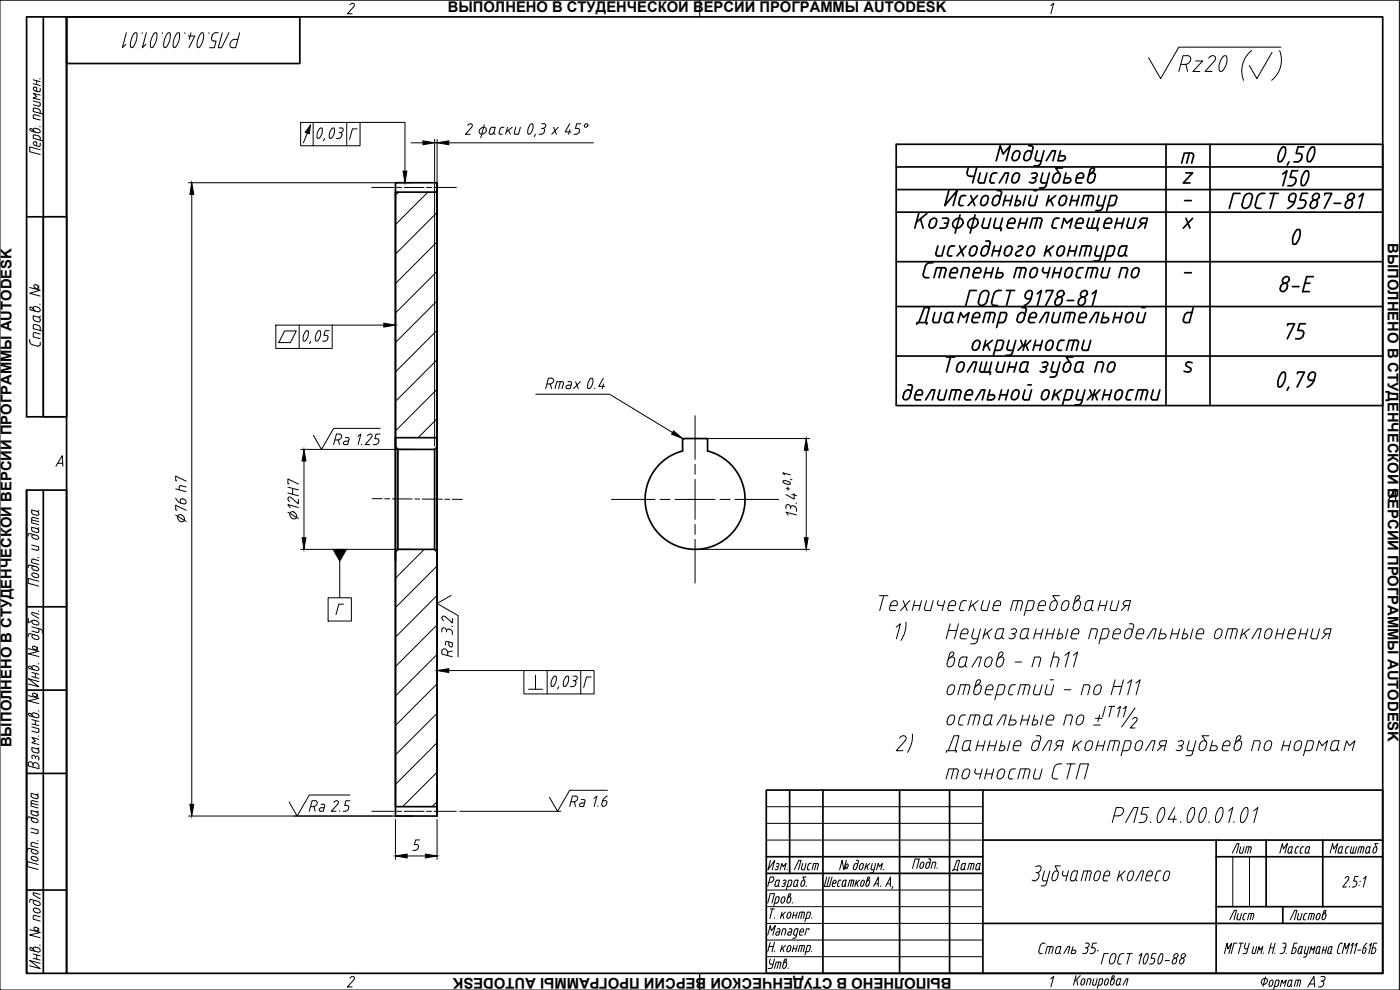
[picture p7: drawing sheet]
<svg xmlns="http://www.w3.org/2000/svg" width="420mm" height="297mm" viewBox="0 0 420 297" stroke-linecap="round" stroke-linejoin="round" font-family="sans-serif">
<defs><g id="words">
<g font-size="11.9">
<text x="375.4" y="51.2">0,50</text>
<text x="382.4" y="58.6">150</text>
<text x="379.9" y="75.8">0</text>
<text x="351" y="115.7">s</text>
<text x="375.4" y="118.9">0,79</text>
</g>
<text font-size="10.6" x="297.7" y="51.2">Модуль</text>
<g font-size="8.4">
<text x="367.6" y="63.9">ГОСТ 9587-81</text>
<text x="14.1" y="105.1" transform="rotate(-90 14.1 105.1)">Справ.</text>
<text x="385.2" y="103">75</text>
</g>
<text font-size="7.9" x="382.8" y="88.5">8-Е</text>
<text font-size="7.5" x="13.1" y="231.8" transform="rotate(-90 13.1 231.8)">Взам.инв.</text>
<g font-size="6.6">
<text x="284.7" y="262.5">Дата</text>
<text x="310.4" y="287.5">Сталь 35</text>
<text x="13.1" y="291.7" transform="rotate(-90 13.1 291.7)">Инв. подл</text>
<text x="391.2" y="297.4">A3</text>
</g>
<g font-size="6.2">
<text x="353.5" y="50.1">m</text>
<text x="353.8" y="56.1">z</text>
<text x="368.7" y="257.2">Лит</text>
<text x="382.8" y="257.2">Масса</text>
<text x="397.9" y="257.2">Масштаб</text>
<text x="237.1" y="262.1">Лист</text>
<text x="367.9" y="277.3">Лист</text>
</g>
<g font-size="4.4">
<text x="134.4" y="3.5">ВЫПОЛНЕНО В СТУДЕНЧЕСКОЙ ВЕРСИИ ПРОГРАММЫ AUTODESK</text>
<text x="416.5" y="72.9" transform="rotate(90 416.5 72.9)">ВЫПОЛНЕНО В СТУДЕНЧЕСКОЙ ВЕРСИИ ПРОГРАММЫ AUTODESK</text>
<text x="3.5" y="224.2" transform="rotate(-90 3.5 224.2)">ВЫПОЛНЕНО В СТУДЕНЧЕСКОЙ ВЕРСИИ ПРОГРАММЫ AUTODESK</text>
<text x="285.6" y="293.6" transform="rotate(-180 285.6 293.6)">ВЫПОЛНЕНО В СТУДЕНЧЕСКОЙ ВЕРСИИ ПРОГРАММЫ AUTODESK</text>
</g>
<g font-size="2.6">
<text x="354.2" y="61.4">-</text>
<text x="354.2" y="82.9">-</text>
</g>
</g></defs>
<g fill="none" stroke="#000" stroke-width=".51">
<path d="M118.7 54.8h12.5v190h-12.5zM118.7 57.6h12.5v184.4h-12.5zM131.2 54.8v2.8M269 43.3h146v78.4h-146zM269 50.1h146M269 56.9h146M284.8 57.2l-1.3 4.5 3.8-4.5-1.3 4.5M289.8 58.7a1.3 1.3 0 0 0-1.7 .7l-.4 1.5a.56 .56 0 0 0 .6 .8h.7M290.6 50.4l-.3 1.2a.93 .93 0 0 0 .9 1.3h1.2M291.3 58.7l1.2 3M293.1 50.4l-1.2 4.5M293.3 58.7l-2.8 3"/>
<path d="M294.2 51.9l-.6 2.2a.57 .57 0 0 0 .6 .8M296.2 51.9l-.8 3h-1.3M297.1 54.1a.57 .57 0 0 0 .6 .8h.7M298.4 59.1l.3-.2a.83 .83 0 0 1 1-.2 .83 .83 0 0 1 .4 1 2.02 2.02 0 0 1-1.2 1.9 .79 .79 0 0 1-.8-.1 .79 .79 0 0 1-.3-.8zM299.3 57.2h.7M299.9 54.9l1.8-3h1l-.8 3M300 57.2a.57 .57 0 0 1 .6 .7l-.5 1.8M301.8 58.7l-.8 3M303.7 53.9a1 1 0 0 0 1 1 1 1 0 0 0 1-1M303.8 58.7l-.8 3M305.4 58.7l-.9 3a1.37 1.37 0 0 0 1.8-.8 .57 .57 0 0 0-.6-.7M307.8 58.7l-.8 3"/>
<path d="M309 54.6l.9 .3M309.4 58.7l-.6 2.2a.57 .57 0 0 0 .5 .8M310.2 57.2h1M310.3 53.4a.78 .78 0 0 1 .5 .9 .78 .78 0 0 1-.9 .6M311.3 58.7l-.8 3h-1.2M312.4 54.1a.57 .57 0 0 0 .5 .8M312.9 54.9h1.2M314.8 58.7l-.8 3M314.9 51.9l-1.1 4-.5 .4-1.3 .1M315.3 59.9l.7 1.8M315.9 53.9a1 1 0 0 0 1 1 1 1 0 0 0 1-1M316.8 58.7l-2.5 2"/>
<path d="M319.9 51.9l-.7 3h1.2a.78 .78 0 0 0 .9-.6 .78 .78 0 0 0-.5-.9M321.8 58.7l-.8 3M322.9 54.1a.57 .57 0 0 0 .5 .8M323.2 52.9a1 1 0 0 1 1.2-1 1 1 0 0 1 .6 1.5h-2M323.4 54.9h1.2M323.8 58.7l-.8 3M326.8 58.7l-.8 3M328.1 51.5l-.8 .6M328.1 51.4l.2-.2a.5 .5 0 0 0 .1-.6 .5 .5 0 0 0-.6-.2l-.6 .6-.8 2.9a.99 .99 0 0 0 1 1 .99 .99 0 0 0 1-1l.3-1a1 1 0 0 0-1-1 1 1 0 0 0-1 1M329.8 58.7l-.6 2.2a.57 .57 0 0 0 .6 .8h1.2M331.9 58.7l-1.1 3.7M349.9 43.3v78.4"/>
<path d="M363.1 43.3v78.4M13 65.1h7v60h-7zM269 63.7h146M269 78.5h146M275.7 64l-1.2 4.5M276.2 65.7l.9 2.8M277.7 80l-.6 2.2M278.2 64l-3.2 2.7M279.4 65.9l.3-.2a.83 .83 0 0 1 1-.2 .83 .83 0 0 1 .4 1 1.96 1.96 0 0 1-1.2 1.9 .79 .79 0 0 1-.8-.1 .79 .79 0 0 1-.3-.8zM280 78.8a1.8 1.8 0 0 0-2.3 1.1M281.5 73.8l-.6 2.3M282 68.5h1.3"/>
<path d="M282.9 65.5h1.2M283.4 67h1.1M283.5 73.8l-.8 3h-1.3a.57 .57 0 0 1-.5-.8M284.1 65.5a.57 .57 0 0 1 .6 .7M284.6 66.2l-.5 1.8-.8 .5M284.8 74.6l-.4 1.4a.57 .57 0 0 0 .5 .8M284.9 76.8h.8M285.7 73.8h.8M285.7 73.8l-.6 .2-.3 .5M286.5 66.1a1.37 1.37 0 0 1 2.1-.4 1.37 1.37 0 0 1-.2 2.2 1.37 1.37 0 0 1-2.1 .3 1.37 1.37 0 0 1 .2-2.1zM288 73.8l1.2 3M288.1 64.5l-1.5 5.5"/>
<path d="M290 73.8l-2.8 3M291 66.1a1.37 1.37 0 0 1 2.1-.4 1.37 1.37 0 0 1-.2 2.2 1.37 1.37 0 0 1-2.1 .3 1.37 1.37 0 0 1 .2-2.1zM291.6 74.2l.2-.2a.83 .83 0 0 1 1-.1 .83 .83 0 0 1 .4 .9 2.01 2.01 0 0 1-1.2 1.9 .79 .79 0 0 1-.8-.1 .79 .79 0 0 1-.3-.8zM292.6 64.5l-1.5 5.5M294.8 67.7a.57 .57 0 0 0 .5 .8M295.4 65.5l-.7 2.2M295.9 72.3h.7M296.3 60.7a1.01 1.01 0 0 1-1 .9 1.01 1.01 0 0 1-1-.9 2.04 2.04 0 0 1 1.2-2 .78 .78 0 0 1 .9 .2 .78 .78 0 0 1 .2 .8l-.3 1M296.6 72.3a.55 .55 0 0 1 .6 .8 6.5 6.5 0 0 1-1.1 3.3l-.3 .2a.83 .83 0 0 1-1 .1 .83 .83 0 0 1-.4-.9 2.04 2.04 0 0 1 1.2-1.9 .78 .78 0 0 1 .9 .1 .78 .78 0 0 1 .2 .8M297.3 65.5l-.8 3h-1.2M298.1 75.3h2M298.3 67.7a.57 .57 0 0 0 .5 .8"/>
<path d="M298.5 73.8l-.8 3M298.9 65.5l-.6 2.2M300.1 68.5h.4l-.1 .7M300.5 73.8l-.8 3M300.9 65.5l-.8 3h-1.3M301.4 60.2h2M302.1 74.2l.2-.2a.83 .83 0 0 1 1-.1 .83 .83 0 0 1 .4 .9 2.01 2.01 0 0 1-1.2 1.9 .79 .79 0 0 1-.8-.1 .79 .79 0 0 1-.3-.8zM302.3 67.7a.57 .57 0 0 0 .5 .8M302.5 67h2a.93 .93 0 0 0-.6-1.5l-.7 .2a2.43 2.43 0 0 0-.9 2M302.8 68.5h1.3M304.9 60.2h.8M305.3 75.5a.7 .7 0 0 0-.4 1.1 .7 .7 0 0 0 1.1 .1l.5-.1"/>
<path d="M305.5 74l.6-.2a.56 .56 0 0 1 .9 .2 .56 .56 0 0 1-.4 .8l-1.4 .8M305.9 67h2.1M306.3 65.5l-.8 3M308.4 65.5l-.8 3M308.8 74.2l.3-.2a.83 .83 0 0 1 1-.1 .83 .83 0 0 1 .4 .9 2.01 2.01 0 0 1-1.2 1.9 .79 .79 0 0 1-.9-.1 .79 .79 0 0 1-.2-.8zM311.4 65.5l-.8 3M312.1 65.5h-2.2l-.8 3M312.1 65.5a.57 .57 0 0 1 .6 .7M312.7 66.2l-.6 2.3M314.2 73.8l-.8 3M314.6 75l.8 1.8M315.8 67.7a.57 .57 0 0 0 .5 .8"/>
<path d="M316.1 66.2l-.4 1.5M316.2 73.8l-2.5 2M316.3 68.5h.8M317.1 65.5h.8M317.1 65.5l-.6 .2-.3 .5M317.8 74.2l.3-.2a.83 .83 0 0 1 1-.1 .83 .83 0 0 1 .4 .9 2.01 2.01 0 0 1-1.2 1.9 .79 .79 0 0 1-.9-.1 .79 .79 0 0 1-.2-.8zM318.6 68.5l.8-3 .8 1.5 1.7-1.5-.8 3M319.8 60.7a1.07 1.07 0 0 1-.9 .9 1.07 1.07 0 0 1-1.1-.5v-.4a1.99 1.99 0 0 1 1.2-2 .78 .78 0 0 1 .8 .2 .78 .78 0 0 1 .3 .8l-.3 1M320.8 75.3h2M321.2 73.8l-.8 3M321.4 60.2h2M322.7 67.7a.57 .57 0 0 0 .6 .8"/>
<path d="M323 67h2a.93 .93 0 0 0-.6-1.5l-.7 .2a2.43 2.43 0 0 0-1 2M323.2 73.8l-.8 3M323.3 68.5h1.2M324.5 61.7l.9-3h2.2a.54 .54 0 0 1 .6 .7l-.7 2.3M326.2 73.8l-.8 3M326.3 67.7a.57 .57 0 0 0 .5 .8M326.9 65.5l-.7 2.2M327 73.8h-2.3l-.8 3M327 73.8a.57 .57 0 0 1 .5 .8M327.5 74.6l-.6 2.2M328.3 78.3h.9M328.4 65.5l-.8 3"/>
<path d="M329.1 68.5h.4l-.1 .7M329.2 73.8l-.6 2.2a.57 .57 0 0 0 .6 .8h1.2M329.9 65.5l-.8 3h-2.3M330.9 62.4l-.7 .7-1.3 .1M331.2 73.8l-1 3.8-.3 .5-.6 .2M331.3 67.7a.57 .57 0 0 0 .5 .8M331.6 66.5l-.3 1.2M331.6 66.5a1.01 1.01 0 0 1 1.3-1 1.01 1.01 0 0 1 .6 1.5h-2.1M331.8 68.5h1.3M334 73.8a.57 .57 0 0 1 .5 .8l-.7 2-1.9 .2M334 73.8h-1.3l-1.2 4.5M334.7 60.9l.5-1.5a.54 .54 0 0 0-.6-.7h-1.3l-1.2 4.5"/>
<path d="M334.8 60.9l-.7 .7-1.6 .1M334.9 67h2.1M335.3 65.5l-.8 3M336 74.6l-.4 1.4a.57 .57 0 0 0 .6 .8l.8-.1 .6-.6M337 73.8l-.6 .2-.4 .5M337 73.8h1.2l-.6 2.3M337.4 65.5l-.9 3M337.6 76a.57 .57 0 0 0 .6 .8M338.3 67.7a.57 .57 0 0 0 .5 .8M338.9 65.5l-.7 2.2M340.8 65.5l-.8 3h-1.2M342.7 67h1.3"/>
<path d="M342.9 67l-1.4 1.5M343.1 65.5a.78 .78 0 0 0-.9 .5 .78 .78 0 0 0 .5 1M343.1 65.5h1.3l-.8 3M355.9 65.5l1.2 3M357.9 65.5l-2.8 3M269 92h146M275.1 97.3l.1-.5h3l-.1 .5M275.7 96.8l1.7-4.5h1.5l-1.2 4.5M277.1 82.2a.84 .84 0 0 0 .8 1.1M277.9 83.3h.9M280.5 93.8l-.6 2.2a.57 .57 0 0 0 .6 .8M282.5 93.8l-.8 3h-1.2"/>
<path d="M282.6 80.3l-.8 3M283.3 80.3h-2.2l-.8 3M283.4 80.3a.57 .57 0 0 1 .5 .8l-.6 2.2M284.2 94l1.8-.2-.6 2.2a1.15 1.15 0 0 1-2 .3l.4-1.8zM285 82.6a.57 .57 0 0 0 .5 .7h1.3M285.4 96a.57 .57 0 0 0 .6 .8M287.3 81.3l-.1 .5h-2M287.3 81.3a1 1 0 0 0-1-1 1 1 0 0 0-1 1l-.3 1.3M287.5 96.8l.8-3 .8 1.5 1.7-1.5-.8 3M290.3 80.3a.57 .57 0 0 1 .6 .8l-.6 2.2M290.3 80.3h-1.2l-.8 3M291.9 95.3h2a.93 .93 0 0 0-.6-1.5l-.7 .2a2.51 2.51 0 0 0-.9 2.3l.3 .4 1.5 .1"/>
<path d="M292 82.6a.57 .57 0 0 0 .5 .7h1.3M292.2 81.8h2a.93 .93 0 0 0-.6-1.5l-.6 .2a2.43 2.43 0 0 0-1 2.1M293 87.2h-2l-1.2 4.5M295 96.8l.8-3h2.2a.57 .57 0 0 1 .6 .7l-.6 2.3M295.7 81.8h2M296.1 80.3l-.8 3M296.7 88.4a1.1 1.1 0 0 0-.7-1.3 1.1 1.1 0 0 0-1.4 .6l-.4 .7-.5 2a1.11 1.11 0 0 0 .7 1.3 1.11 1.11 0 0 0 1.3-.6l.5-.7 .5-2M297.3 93.8l-.8 3M298.1 80.3l-.8 3M299.2 81.8h1.2M299.5 96.8l1.8-.2 .8-2.1a.57 .57 0 0 0-.6-.7h-1.2l-1.2 4.5M299.6 80.3l-.8 3h1.2a.78 .78 0 0 0 1-.5 .78 .78 0 0 0-.6-1"/>
<path d="M300.5 87.2a1.84 1.84 0 0 0-2.3 1.1l-.6 2.2a.84 .84 0 0 0 .9 1.1l.8 .1M302 87.2h2.5M303.3 87.2l-1.2 4.5M306.6 80.3l-.8 3M306.7 92.3h.7M307.3 80.3a.57 .57 0 0 1 .6 .8l-.6 2.2M307.3 80.3h-2.2l-.8 3M307.4 92.3a.57 .57 0 0 1 .6 .7l-.5 1.8M307.5 94.8a1.99 1.99 0 0 1-1.2 1.9 .78 .78 0 0 1-.8-.1 .78 .78 0 0 1-.2-.8M307.5 94.8a1 1 0 0 0-1-1.1 1 1 0 0 0-1 1.1l-.3 1M307.7 88.7a1.3 1.3 0 0 1 .6-1.3 1.3 1.3 0 0 1 1.4 .1 3.8 3.8 0 0 1-2.4 4.2M307.7 88.6a.75 .75 0 0 0 .7 1h1"/>
<path d="M308.9 95.3h2a.93 .93 0 0 0-.6-1.5l-.7 .2a2.51 2.51 0 0 0-.9 2.3l.5 .5M309.2 96.8h1.3M311.3 88.2l1.2-1-1.2 4.5M311.3 81.3a1 1 0 0 0-1-1 1 1 0 0 0-1 1l-.2 1a1 1 0 0 0 1 1 1 1 0 0 0 1-1l.2-1M312 96.8l1.8-3h1l-.8 3M312.9 81.1a.57 .57 0 0 0 .6 .7h1.2M313.1 80.3l-.2 .8M313.9 87.7l.1-.5h2.1l-2.3 4.5M315.1 80.3l-.8 3M316.2 81.8h2M316.3 93.8l-.6 2.2a.57 .57 0 0 0 .5 .8h1.3l.8-3M316.6 80.3l-.8 3"/>
<path d="M316.7 90.2a.93 .93 0 0 0 .7 1.4l.9-.4 .4-1M316.8 90.1a1.07 1.07 0 0 1 .8-.9 1.07 1.07 0 0 1 1.2 .6v.4M317.6 87.6a.94 .94 0 0 1 1.6-.1 .94 .94 0 0 1-.5 1.5 .87 .87 0 0 1-1.3-.2 .87 .87 0 0 1 .2-1.2zM318.6 80.3l-.8 3M320.2 80.7l.3-.2a.83 .83 0 0 1 1-.1 .83 .83 0 0 1 .3 .9 2.01 2.01 0 0 1-1.2 2 .79 .79 0 0 1-.8-.2 .79 .79 0 0 1-.2-.8zM320.3 90.2h1.9M321.3 93.8l-.8 3M322.6 94.5l-.6 2.3M322.6 94.5a.57 .57 0 0 0-.6-.7h-2.2l-.8 3M323 82.6a.57 .57 0 0 0 .6 .7h.7M323.4 81.1l-.4 1.5M323.8 90.1a1.05 1.05 0 0 1 1.5-.9 1.05 1.05 0 0 1 .2 1.8 .97 .97 0 0 1-1.4 .6 .97 .97 0 0 1-.4-1.4"/>
<path d="M323.9 95.3h2a.93 .93 0 0 0-.6-1.5l-.7 .2a2.57 2.57 0 0 0-.9 2.3l.5 .5M324.2 96.8h1.3M324.3 80.3h.8M324.4 80.3l-.6 .2-.4 .6M324.6 87.6a.94 .94 0 0 1 1.6-.1 .94 .94 0 0 1-.5 1.5 .87 .87 0 0 1-1.3-.2 .87 .87 0 0 1 .2-1.2zM327 96.8l1.8-3h1l-.8 3M327.8 88.2l1.3-1-1.2 4.5M328.1 80.3l-.8 3M328.8 80.3a.57 .57 0 0 1 .6 .8l-.6 2.2M328.8 80.3h-2.2l-.8 3M330.9 95.3h1.2a.78 .78 0 0 1 .6 .9 .78 .78 0 0 1-1 .6M331.1 80.3l-.6 2.3"/>
<path d="M331.3 93.8l-.8 3h1.2M333.1 80.3l-.8 3h-1.2a.57 .57 0 0 1-.6-.7M334.4 95.3h2M334.8 93.8l-.8 3M336.8 93.8l-.8 3M337.8 95.8a.99 .99 0 0 0 .9 1 .99 .99 0 0 0 1-1l.3-1a1 1 0 0 0-1-1.1 1 1 0 0 0-1 1.1l-.2 1M337.8 80.3a.57 .57 0 0 1 .6 .8l-.6 2.2M337.8 80.3h-1.2l-.8 3M340.2 80.7l.3-.2a.83 .83 0 0 1 1-.1 .83 .83 0 0 1 .3 .9 2.01 2.01 0 0 1-1.2 2 .79 .79 0 0 1-.8-.2 .79 .79 0 0 1-.2-.8zM341.8 93.8l-.6 2.2a.57 .57 0 0 0 .5 .8h1.3l.8-3M342.7 92.3h1M358.1 92.3l-1.2 4.5h-1.1a.65 .65 0 0 1-.6-.9l.3-1.2a1.21 1.21 0 0 1 1.1-.9h1.1"/>
<path d="M269 106.8h146M271.3 118l-.2 1M271.3 118a1.07 1.07 0 0 1 .9-1 1.07 1.07 0 0 1 1.2 .6l-.1 .4M272.5 115.5l.8-.1a.57 .57 0 0 1 .5 .8M273.3 118a1.98 1.98 0 0 1-1.2 1.9 .78 .78 0 0 1-.8-.1 .78 .78 0 0 1-.2-.9M273.8 116.2l-.5 1.8M274.7 118.5h2a.93 .93 0 0 0-.6-1.5l-.6 .2a2.56 2.56 0 0 0-1 2.3l.3 .4 1.5 .1M277.8 120l1.8-3h1l-.8 3M282.1 117l-.6 2.2a.57 .57 0 0 0 .6 .8h1.2l.8-3M284 107.1h2.5M284.8 120l.8-3h2.2a.54 .54 0 0 1 .6 .7l-.6 2.3M285.3 107.1l-1.2 4.5"/>
<path d="M287.1 117l-.8 3M287.1 110.6a.99 .99 0 0 0 1 1.1 .99 .99 0 0 0 1-1.1l.3-1a1 1 0 0 0-1-1 1 1 0 0 0-1 1l-.3 1M289.7 118.5h2a.93 .93 0 0 0-.6-1.5l-.6 .2a2.56 2.56 0 0 0-1 2.3l.3 .4 1.5 .1M290.3 111.6l1.8-3h1l-.8 3M291.8 104.1a1 1 0 0 0 1 1 1 1 0 0 0 1-1M292.8 120l1.8-3h1l-.8 3M294.1 103.1l-.3 1M294.1 103.1a1 1 0 0 0-1-1 1 1 0 0 0-1 1l-.3 1M294.6 108.6l-.6 2.3a.57 .57 0 0 0 .6 .7h2.2l.8-3M295.8 102.1l-.8 3M296.1 108.6l-.8 3M296.2 103.4l.8 1.7"/>
<path d="M296.8 111.6h.5l-.2 .8M297.1 117l-.8 3h1.2a.79 .79 0 0 0 1-.6 .79 .79 0 0 0-.6-.9h-1.2M297.8 102.1l-2.5 2M299.6 108.6l-.6 2.3a.57 .57 0 0 0 .6 .7h1.2l.8-3M300.2 118.5h2M300.6 102.1h-1.3l-1.2 4.5M300.6 117l-.8 3M300.6 102.1a.57 .57 0 0 1 .6 .8l-.5 1.5M300.8 104.4l-.7 .6-1.6 .1M302.6 117l-.8 3M302.7 110.1h2M302.8 102.1l-.6 2.2a.57 .57 0 0 0 .6 .8h1.2"/>
<path d="M303.1 108.6l-.8 3M303.8 118l-.2 1M303.8 118a1.07 1.07 0 0 1 .9-1 1.07 1.07 0 0 1 1.2 .6l-.1 .4a2.01 2.01 0 0 1-1.2 1.9 .78 .78 0 0 1-.8-.1 .78 .78 0 0 1-.2-.9M303.9 105.9l-.7 .6-1.3 .1M304.8 102.1l-1 3.8M305.1 108.6l-.8 3M306.3 102.1l.6 1.5-1.4 1.5M306.8 108.8l1.8-.2-.6 2.3a1.14 1.14 0 0 1-.9 .7 1.14 1.14 0 0 1-1.1-.4l.4-1.8zM307.6 117l-.6 2.2a.57 .57 0 0 0 .6 .8h1.2l.8-3M307.8 102.1l-.8 3M307.9 103.6l.6 1.5M308 110.9a.57 .57 0 0 0 .6 .7"/>
<path d="M308.5 115.5h1M309.4 102.1l-1.5 1.5h-1M310.4 103.6h2M310.8 102.1l-.8 3M312.8 108.9a.93 .93 0 0 1 1-.3 .93 .93 0 0 1 .6 .8l-.3 .5-.6 .2M312.8 118l-.3 1M312.8 118a1.07 1.07 0 0 1 .9-1 1.07 1.07 0 0 1 1.1 .6v.4a1.96 1.96 0 0 1-1.2 1.9 .78 .78 0 0 1-.8-.1 .78 .78 0 0 1-.2-.9M312.8 102.1l-.8 3M313 110.1h.5M313.5 110.1a.83 .83 0 0 1 .5 1.1 .83 .83 0 0 1-1.2 .4l-.7-.2M313.8 104.1a2.04 2.04 0 0 1 1.2-1.9 .78 .78 0 0 1 .8 .1 .78 .78 0 0 1 .3 .8l-.3 1M313.8 104.1a1 1 0 0 0 1 1 1 1 0 0 0 1-1"/>
<path d="M316.1 108.6l-.6 2.3a.57 .57 0 0 0 .6 .7h1.2M316.6 117l-.8 3M317 118.2l.8 1.8M317.1 112.4l-.6 .7h-1.3M318.1 108.6l-1 3.8M318.6 117l-2.5 2M319.1 110.6a1.99 1.99 0 0 1 1.2-1.9 .78 .78 0 0 1 .8 .1 .78 .78 0 0 1 .2 .8l-.2 1M319.1 110.6a1 1 0 0 0 1 1.1 1 1 0 0 0 1-1.1M319.3 120l1.8-.3 .8-2a.54 .54 0 0 0-.6-.7h-1.2l-1.2 4.5M319.3 102.1a1.3 1.3 0 0 0-1.7 .7l-.4 1.6a.56 .56 0 0 0 .6 .7h.7M320 105.1l.8-3h2.3a.54 .54 0 0 1 .6 .8l-.7 2.2M322 107.1h-2l1.1 1.7"/>
<path d="M322.3 102.1l-.8 3M323.6 117l-.6 2.2a.57 .57 0 0 0 .6 .8h1.2M324.5 110.9l.6-2.3-1.8 .2-.4 .6-.4 1.5a.56 .56 0 0 0 .6 .7h.5M324.5 110.9a.57 .57 0 0 0 .6 .7M324.5 110.9l-.3 .5-.6 .2M325.3 102.1l-.6 2.2a.57 .57 0 0 0 .6 .8h1.2l.8-3M325.6 117l-1.1 4-.5 .4-1.4 .1M327.1 117l.6 1.5-1.4 1.5M328.6 117l-.8 3M328.7 118.5l.6 1.5M330.1 117l-1.4 1.5h-1M330.6 108.6h-1.2l-.9 3"/>
<path d="M330.6 108.6a.57 .57 0 0 1 .6 .8l-.6 2.2M331.2 118.5h2M331.6 117l-.8 3M332.3 110.6a.99 .99 0 0 0 1 1.1 .99 .99 0 0 0 1-1.1l.3-1a1 1 0 0 0-1-1 1 1 0 0 0-1 1l-.3 1M333.6 117l-.8 3M334.6 118.9a.99 .99 0 0 0 1 1.1 .99 .99 0 0 0 .9-1l.3-1a1 1 0 0 0-1-1.1 1 1 0 0 0-1 1.1l-.2 1M340.1 117a1.3 1.3 0 0 0-1.7 .7l-.4 1.5a.56 .56 0 0 0 .5 .8h.8M340.8 120l.8-3h2.2a.54 .54 0 0 1 .6 .7l-.6 2.3M343.1 117l-.8 3M346.1 117l-.6 2.2a.57 .57 0 0 0 .6 .8h1.2l.8-3M118.7 131.3h12.5v2.8l-.8 .7h-11l-.7-.7zM119.4 134.8v30"/>
<path d="M130.4 134.8v30M204.9 135.3v-3.7h7.4v3.7M204.9 135.3a15 15 0 0 0-8.6 23.1 15 15 0 0 0 24.6 0 15 15 0 0 0-8.5-23.1M118.7 168.3v-2.7l.7-.8h11l.8 .8v2.7M131.2 242v2.8"/>
</g>
<!-- layer: AM_8 -->
<g fill="none" stroke="#000" stroke-width=".3">
<path d="M119.6 57.6l-.9 1M128.4 57.6l-9.7 9.8M131.2 63.7l-12.5 12.5M131.2 72.6l-12.5 12.5M131.2 81.4l-12.5 12.5M131.2 90.3l-12.5 12.5M131.2 99.1l-12.5 12.5M131.2 107.9l-12.5 12.5M131.2 116.8l-12.5 12.5M131.2 125.6l-5.7 5.7M127.3 164.8l-8.6 8.7M131.2 169.8l-12.5 12.5"/>
<path d="M131.2 178.7l-12.5 12.5M131.2 187.5l-12.5 12.5M131.2 196.3l-12.5 12.5M131.2 205.2l-12.5 12.5M131.2 214l-12.5 12.5M131.2 222.8l-12.5 12.6M131.2 231.7l-10.4 10.3M131.2 240.5l-1.5 1.5"/>
</g>
<!-- layer: AM_BOR -->
<g fill="none" stroke="#000" stroke-width=".3">
<path d="M0 .1h420v296.9h-420zM37.9 9.8l-1.2 4.5 1.1-1M39.2 14a4.5 4.5 0 0 1 1.5-4.2h.2a4.2 4.2 0 0 1-1.4 4.5l-.3-.3M42.7 9.8v.3M43.9 9.8l-1.2 4.5 1.1-1M46.2 10a4.6 4.6 0 0 0-.8 4.3h.1a4.2 4.2 0 0 0 1.4-4.5l-.6 .2M48.7 9.8v.3M51.1 10l-.4-.2a4.2 4.2 0 0 0-1.3 4.5h.1a4.5 4.5 0 0 0 1.6-4.3M52.8 14l-.6 .3a4.3 4.3 0 0 1 1.3-4.5h.2a4.4 4.4 0 0 1-.9 4.2M55.5 9.8v.3M56.5 10.8h2l-1.8 3.5M57.3 9.8l-.5 2"/>
<path d="M60.3 10l.6-.2a4.2 4.2 0 0 1-1.4 4.5h-.1a4.2 4.2 0 0 1 .9-4.3zM62.7 9.8v.3M65.5 9.8a1.58 1.58 0 0 0-1.7 .6 1.58 1.58 0 0 0 0 1.8l1.1 .1-.6 2h-1.4M66.7 9.8l-1.2 4.5h1l2.2-4.5M70.4 11.8h1M71.9 9.8l-1.2 4.5h-1a1.28 1.28 0 0 1-.7-1.3 1.28 1.28 0 0 1 1.1-1.1l.3-.1M105 1.5a.67 .67 0 0 1 1-.6 .67 .67 0 0 1 .1 1.1l-1.8 2.1h1.4M210 .1v5M315.3 1.7l.9-.7-.8 3.1M10 30.3l2.1 .5v.8M10 31.4l1.5 .5M10 25.1l2.1 .6"/>
<path d="M10 23.9l2.1 .6M10.1 39.3l-.6-.7-.6 .2 .5 .5 2 .6M11 24.2v1.2M11.4 38.7l-1-.2-.4 .2v.4l.7 .6M11.4 38.7l.5 .3 .2 .4-.2 .4h-.5M11.9 38h.2M11.9 23.6l.2 .1M12.1 31.5l-.6 .3M12.1 34.9l-1.6-.5-.5 .3v.8l2.1 .5M12.1 34v-.7l-.3-.5-1.3-.4-.4 .1-.1 1 3.1 .8M12.1 28.5l-2.1-.5 1 1-1 .4 2.1 .6M12.1 26.5l-.1 .9-.5 .1a1.58 1.58 0 0 1-1.5-.7l.2-.6 .8 .1v1.1"/>
<path d="M10.5 40.5l1.3 .4 .3 .4v.8M10.5 40.5l-.4 .1-.1 .9 3.1 .8M12.1 44.9l-3.2-.8v1.4l3.2 .9M12.1 42.9l-.1 .9-.5 .1a1.63 1.63 0 0 1-1.5-.7l.2-.6h.8v1.2M16.8 139.9l1.9-3.2 .2 3.2M17.3 139h1.5M9.5 158.2l1.9 .5 .2 .5-.1 .5-.4 .1-1.3-.4-.3-.5zM9.5 153l1.9 .6 .2 .4-.1 .5-.4 .1-1.3-.4-.3-.4zM9.5 156l2.1 .5M11.6 155.7l-1.6-.5-.5 .3v1.4l2.1 .5M11.6 158.3l-.5 .3M11.6 153.1l-.5 .3"/>
<path d="M416.8 149.9l1.9-3.2 .2 3.2M417.3 149h1.5M8.5 160.9l.2-.8 2.2 .5 .5 .3 .2 .5-.2 .3-.5 .1M9.5 163.5l2.1 .6v.7M9.5 164.7l1.6 .4M10.2 173.1l-.6-.5v-.5a1.33 1.33 0 0 1 2 1l-.4 .2-1-.2M10.2 169.9h-.5l-.2 .4a1.44 1.44 0 0 0 2.1 .7v-.4l-.4-.4-2.2-.6h-.4l-.1 .7M10.2 160.4l-.6 .2v.5l.4 .4 .9 .3M11.4 167.3h.2M11.6 174.4l-3.1-.8v1.4l3.1 .9M11.6 168.2l-1.6-.4-.5 .3v.7l2.1 .6M11.6 164.8l-.5 .3"/>
<path d="M8.5 194.6l3.2 .8-3.2 .8 3.2 .8M8.5 185.6v1.3l1.2-.7M8.5 190.5v.4M9 190.1l2 .5a.63 .63 0 0 1 .7 .7 .63 .63 0 0 1-.7 .6M9.1 190.1l-.6 .4M9.6 189.3l1.5 .5 .6-.4M9.6 188.1l2.6 .7M9.8 186.1a1.3 1.3 0 0 1 1.8 1.2 1.32 1.32 0 0 1-2-1zM9.8 194a.68 .68 0 0 1 .9 0 .68 .68 0 0 1 .1 .9l-.5-.1a.6 .6 0 0 1-.5-.8zM10.3 190.4a.63 .63 0 0 0-.8 .7 .63 .63 0 0 0 .8 .6l.7 .2M11.2 194.1v1M11.5 199.1l.2 .1"/>
<path d="M11.5 183.3l.2 .1M11.7 184.3l-2.1-.6v.6l2.1 1.2M11.7 188.6v.8M12.2 188.8l.5 .3v.9M9.3 200.1l-.7-.2v.5a3.4 3.4 0 0 0 2.4 .8 .63 .63 0 0 0 .7-.7 .63 .63 0 0 0-.7-.6l-.7-.2a.63 .63 0 0 0-.8 .7 .63 .63 0 0 0 .8 .6M9.3 200.1l.4 .5M9.6 203l2.1 .6M9.6 201.7l2.1 .6M10.6 202v1.3M11.7 204.5l-3.2-.8 3.2 2.4-3.2-.9M9.4 238.7l.5 .6M10.9 238.4l.5 .4v.7l-.5 .1-1-.3"/>
<path d="M11.4 238.1l-.5 .3-1.6-.4v.8M8.3 245.4v.5M8.3 254.9v.4M8.8 254.6l1.2 .3M8.8 245.1l1.2 .3M8.8 254.5l-.5 .4M8.8 245.1l-.5 .3M9.3 253.1v.7l2.1 .6M9.3 248.5l2.1 .6v.7l-.5 .3-1.6-.4M9.3 240.5v1.4l2.1 .5M9.3 241l2.1 .5M9.4 243.9l.5 .6"/>
<path d="M9.4 257.1a1.46 1.46 0 0 1 2 .8v.2a1.32 1.32 0 0 1-2-1zM9.4 255.1a1.46 1.46 0 0 1 2 .7v.2a1.32 1.32 0 0 1-2-.9zM9.9 252.8l1.5 .4M9.9 240.2l1.5 .5M9.9 252.7l-.5 .4M9.9 240.2l-.5 .3M10 245.4l1 .3 .4 .4v.5l-.7 .2M10 245.4l-.6 .2v.5l.4 .4 .9 .3M10.9 243.6l.5 .3v.6M11.3 252.3h.1M11.4 259.4l-3.1-.9v1.5l3.1 .9M11.4 243.3l-.5 .3-1.6-.4v.7"/>
<path d="M11.4 244.5l-.2 .3-1.3-.3M230 242h65M230 247h65M230 252.1h65M231.2 258.1l-.7 2.9 2-2.9-.8 2.9M233 259.2l.5-.1 .3 .2-.1 .5-.4 .2M254 258.1l-.8 2.9-.5-2.9-.7 2.9M254.5 259.7l-.1 .5-.4 .2-.3-.5M254.5 259.7l-.2-.5-.4 .3-.2 .5M257 258.1l.6 .1v.4M257.6 258.6l-.6 2-.3 .3h-.5l-.1-.6 .5-1.1 .6-.1 .1 .6M258.3 259.2l.7-.1 .1 .6-.3 .9-.6 .4-.2-.1-.1-.6z"/>
<path d="M260 259.1l-.5 1.9M260.2 259.9l.3 1.1M261 259.1l-1.3 1.2M261.8 259.1l-.4 1.6 .3 .3h.6M262.8 259.1l-.7 2.6-.9 .2M276.5 258.9l.6-.1 .2 .5-.3 .9-.6 .4-.2-.1-.1-.6zM278.7 257.7l.6 .2-.3 1.4M279 259.3l-.2 .6M279 259.3l-.1-.5-.6 .1-.5 1.3 .1 .3h.5l.4-.6M280.6 258.7h-.7l-.5 1.9M280.6 258.7l.2 .4-.4 1.5M318.3 259.8h-1.6l.7 1.6"/>
<path d="M334.3 244.8a2.19 2.19 0 0 0 2.9-1.3 .92 .92 0 0 0-.9-1.2h-1.3l-1.2 4.5M337.8 246.8l2.5-4.5h1.2l-1.2 4.5M341.8 246.8h1M344.2 245.3l-.5 1.1-.9 .4M344.8 242.3h-1.8l-.5 2h1a.75 .75 0 0 1 .7 1M345.4 246.6l-.1 .2M348.5 242.5l.7-.2a3.5 3.5 0 0 1-.8 4.2l-.8 .3a3.6 3.6 0 0 1 .9-4.3zM352.5 242.3l-1.9 3.5h2.5M352.6 244.8l-.6 2M354.4 246.6l-.1 .2M358.5 242.5l-.5-.2a3.5 3.5 0 0 0-1.7 3.7l.2 .7 .3 .1a3.9 3.9 0 0 0 1.6-4.3M359.9 246.5a4.2 4.2 0 0 1 1.4-4.2h.4a3.6 3.6 0 0 1-.8 4.2l-.6 .3-.4-.3"/>
<path d="M362.9 246.6l-.1 .2M365.9 242.5l.8-.2a3.5 3.5 0 0 1-.8 4.2M366 242.5a3.9 3.9 0 0 0-.9 4.3l.8-.3M368.7 243.3l1.3-1-1.2 4.5M370 257.1v14.9M370.4 246.6l-.1 .2M373.4 242.5a3.9 3.9 0 0 0-.8 4.3h.2a3.6 3.6 0 0 0 1.4-4.5l-.7 .2M375 257.1v14.9M376.2 243.3l1.3-1-1.2 4.5M230 267h65M230 272h65M230 277.1h65"/>
<path d="M230.4 271l.8-2.9h1.2l-.7 2.9M231.2 272.7h1.2M231.8 263.1h-.6l-.8 2.9M231.8 272.7l-.8 2.9M231.8 263.1a.86 .86 0 0 1 .4 1 .86 .86 0 0 1-.8 .6h-.7M232.5 275.4l-.1 .2M233 260h.3M233.3 260a.54 .54 0 0 1 0 .8 .54 .54 0 0 1-.8 0M233.3 264.1h.7l-.4 1.4 .2 .5M233.3 278.7h.7l.1 .5-.4 1.4-.8-.1-.1-.4 .3-.4 .9-.1M233.3 264.1l-.5 .4-.2 1.2 .5 .3 .5-.5M233.8 269.5l-.3 1.2-1.1 .3"/>
<path d="M233.8 269.5v-.4h-.9l-.7 2.8M234.1 261l.6-1.9 .3 .9 .9-.9-.5 1.9M234.7 273.7l-.5 1.9M234.9 274.5l.3 1.1M235.1 265h.3M235.4 265a.54 .54 0 0 1 0 .8 .54 .54 0 0 1-.8 0M235.4 270.3l-.5 .6h-.4l-.1-.2 .3-1.2 .5-.4 .4 .3-.2 .9M235.5 278.7h-.5l-.5 1.9M235.6 278.7l.3 .2-.4 1.7M235.6 264.1l.3 .4-.5 .5M235.7 273.7l-1.3 1.2M236.3 269.7l.7-.6 .3 .1 .1 .5"/>
<path d="M236.7 269.2l.5-.6v-.4l-.2-.1-.4 .4a2.75 2.75 0 0 0-.3 2.4l.6-.1 .4-1.1M236.9 278.7h.6l.1 .5-.3 1.4-.8-.1-.1-.4 .3-.4 .8-.1M237.4 274.3l-.1-.6-.7 .1-.4 1.1 .1 .6 .6-.1 .4-1.1M237.4 264.1h-.7l-.7 2.8M237.4 265.5l-.3 .4-.9 .1M237.4 264.1l.3 .2-.3 1.2M237.8 270.8v.2M238 274.6h1M238.3 273.7l-.5 1.9M238.4 264.5l-.3 1.2 .3 .3M238.9 264.1h.6l-.3 1.4 .2 .5M238.9 264.1l-.5 .4"/>
<path d="M239.2 265.5l-.3 .4-.5 .1M239.3 273.7l-.5 1.9M239.5 275.6l.6-1.9h1.1l.3 .4-.4 1.5M240.1 279.3l-.1 1.2 .8 .1M240.1 279.3l.7-.6h.3l.1 .6M240.4 265.3l.1 .6 .6-.1 .4-1.1-.1-.5-.6 .1-.5 1.1M240.8 273.7l-.5 1.9M241.2 279.3l-.1 .3h-1M241.8 275.6l1-.3 .3-1.6h-.8l-.7 2.8M242 265.8l-.1 .2M242.7 279l.1-.3h-.7l-.5 1.9M243.6 275.4v.2"/>
<path d="M248.1 263.1l-.7 2.9h1.5l.8-2.9M248.9 263.1l-.7 2.9M249.8 265.5v.4l.7 .1M249.9 265h.9v-.8l-.6 .1-.4 1.2M251.3 265.5l.1 .4 .5 .1M252.4 264.1l-.7 .2-.4 1.2M252.7 265.5l.2 .5 .6-.3 .5-1.6-.9 .2-.4 1.2M253.5 260.6h.8M253.6 265.5l.2 .5M255.7 264.1l-.5 1.9M256 264.1h-1l-.5 1.9M256 264.1l.3 .4"/>
<path d="M256.2 264.5l-.3 1.5M257 264.1l-.5 1.9M257.2 264.9l.3 1.1M258 264.1l-1.3 1.3M258.3 265.3l.1 .6 .6-.1 .4-1.1-.1-.5-.6 .1-.4 1.1M260 264.7l.5-.6 .4 .1 .1 .5-.5 1.1-.5 .1-.1-.6M260.4 264.2l.5-.6v-.5l-.5 .2-.5 2.1M262.2 266l1.4-2.9-.1 2.9M262.6 265.2h.9M263.1 261l.5-1.9 .3 .9 .9-.9-.5 1.9M264.3 265.8l-.1 .2M265.1 260.8v.2"/>
<path d="M265.8 266l1.5-2.9-.1 2.9M266.3 265.2h.9M268 266l-.3 .6M273.9 260.6l.7-2.9h1.3l-.8 2.9M281.2 260.4v.2M309.7 264l.8 .3M310.8 260a.96 .96 0 0 1 1.5 0 .96 .96 0 0 1-.3 1.5l-.7 .3M310.9 261.8h.4M311.1 261.8a1.28 1.28 0 0 1 .8 1.3 1.28 1.28 0 0 1-1.1 1.1l-.3 .1M313.5 261.3l-.7 2.5 .2 .4 1.3 .1M315.1 261.3l-1.2 4-.4 .4-1 .1M317.3 263.3a.85 .85 0 0 1-.6 .9 .85 .85 0 0 1-1-.5v-.4a1.9 1.9 0 0 1 1.4-2 .7 .7 0 0 1 .5 1l-.3 1"/>
<path d="M319.1 261.3l-.2 1.3 .4 .2h1M320.7 261.3l-.9 3M322.5 261.3h.9l-.5 2.3M322.5 261.3l-.7 .4-.6 1.9 .2 .6 .7 .1M322.9 263.5v.6l.4 .2M322.9 263.5l-.3 .6-.5 .2M326.5 261.3l-.9 3M327.1 261.3h-1.8l-.8 3M327.1 261.3l.3 .2 .1 .5M327.4 262.1l-.5 2.2M329 261.6a.7 .7 0 0 1 1-.2 .7 .7 0 0 1 .2 .9 1.92 1.92 0 0 1-1.3 2 .7 .7 0 0 1-.6-1zM331.1 263.5l.1 .7 1.2 .1"/>
<path d="M331.3 262.8h1.5a.93 .93 0 0 0-.3-1.5 1.26 1.26 0 0 0-1.1 1l-.4 1.3M336.1 261.3l-.8 3M336.3 262.6l.5 1.7M337.7 261.3l-2.2 2M339.9 263.3a.85 .85 0 0 1-.6 .9 .85 .85 0 0 1-1-.5v-.4a1.9 1.9 0 0 1 1.4-2 .7 .7 0 0 1 .5 1l-.3 1M340.8 264.3l1.7-3h.8l-.8 3M344.2 262.3l-.3 1.8 .4 .2h.9M344.2 262.3a.85 .85 0 0 1 .7-.9 .85 .85 0 0 1 .9 .5l-.1 .9h-1.6M347.9 261.3h.6M347.9 261.3l-.7 .4-.6 1.9 .2 .6 .9 .1M350.7 263.3a.85 .85 0 0 1-.6 .9 .85 .85 0 0 1-1-.5v-.4a1.9 1.9 0 0 1 1.4-2 .7 .7 0 0 1 .5 1l-.3 1M387.2 276l1.4-2.9h.6l-.7 2.9"/>
<path d="M389.7 274.1l-.3 1.6 .2 .3h.6l.6-1.9M391.9 274.1h.4M391.9 274.1l-.4 .2-.4 1.2 .1 .4 .6 .1M392.5 276l.5-1.9h1.2l.2 .4-.3 1.5M393.8 274.1l-.5 1.9M396.2 274.7l-.1-.6-.7 .1-.4 1.1 .1 .6 .7-.1 .4-1.1M397.3 274.2l.5-.6-.1-.5-.4 .4-.5 1.8 .1 .6 .2 .1 .6-.4 .3-1.2-.2-.3h-.4l-.5 .6M403.7 263.5l.2-.3a.56 .56 0 0 1 .9 0 .56 .56 0 0 1-.2 .8l-1.6 2.1h1.1M405 265.9l-.1 .2M407.1 265.4l-.5 .6-.8 .1M407.6 263h-1l-.3 1.4 .9 .2-.1 .8M407.9 265.6l-.1 .2"/>
<path d="M408.2 264.4v.1M409.2 263.7l.8-.7-.8 3.1M105 293.5a.67 .67 0 0 1 1-.6 .67 .67 0 0 1 .1 1.1l-1.8 2.1h1.4M210 292v5M230 282.1h65M230 287h65M230.4 280.6l.8-2.9 .3 1.6 1.2-1.6-.8 2.9M230.8 284h1.3M231.2 287.7l-.2 .8a.54 .54 0 0 0 .4 .8h.6M231.2 282.7l-.8 2.9M231.8 290.1l-.3 .4-1 .1M232.4 282.7l-.7 2.9"/>
<path d="M232.4 287.7l-.6 2.4M232.5 285.4l-.1 .2M233.7 288.7l-.5 1.9M234.1 288.7h-1.2l-.5 1.9M234.1 288.7l.2 .4-.3 1.5M234.7 283.7l-.5 1.9M234.9 284.5l.3 1.1M234.9 289.9l.1 .6 .2 .1 .7-.7M235.1 289.3l.6-.6 .3 .1 .1 .5M235.4 288.8l.6-.6-.1-.5-.5 .4-.5 1.8M235.7 283.7l-1.3 1.3M236.1 289.3l-.2 .6"/>
<path d="M236.5 290.4v.2M237.4 284.3l-.1-.5-.7 .1-.4 1.1 .1 .5 .6-.1 .4-1.1M238 284.6h1M238.3 283.7l-.5 1.9M239 280.6l-.7-.1-.1-.5 .3-1.1 .5-.2h.5l-.6 2.3a.81 .81 0 0 1-1 .5M239.3 283.7l-.5 1.9M239.5 285.6l.6-1.9h1.1l.3 .4-.4 1.5M240.8 283.7l-.5 1.9M241.8 285.6l1-.3 .3-1.6h-.8l-.7 2.8M243.6 285.4v.2M315.3 293.7l.9-.7-.8 3.1M322.9 292.7l-.7 2.9"/>
<path d="M323.1 293.8l.3 1.8M324.2 292.7l-1.7 1.8M324.5 294.3l-.1 .6M324.6 294.3l.4-.6h.5l.1 .3-.5 1.4-.6 .1-.1-.6M327.4 294.1l-.4 1.5M327.4 294.1l-.1-.4h-.8l-.5 1.9M328.3 293.7l-.4 1.4 .3 .5M329.3 293.7l-.5 1.9h-.7M329.5 295.6h.7M330.7 293.7h-.6l-.8 2.8M330.7 295.1l-.5 .5M330.7 293.6l.3 .3-.3 1.2"/>
<path d="M331.6 294.3v1.2h.4l.5-.6M331.6 294.3l.5-.6h.5l-.1 1.2M332.6 286.1h-1.3l-.8 3.1M333.3 287l-.4 1.4M333.3 287l.2-.4a.73 .73 0 0 1 .8-.5 .73 .73 0 0 1 .6 .9l-.4 1.4M333.4 294.3l.7-.6h.2l.1 .6M334.2 293.4l-.4 .4M334.2 293.4l.2-.3-.2-.4-.5 .4a2.75 2.75 0 0 0-.3 2.4l.6-.1 .4-1.1M334.5 288.4l-.1 .3a.73 .73 0 0 1-.9 .5 .73 .73 0 0 1-.5-.8M335.2 295.6h.3M335.9 286.9l-.5 1.6a.56 .56 0 0 0 .5 .8M335.9 289.2h.6"/>
<path d="M336 295.1l.4-1.4-1 .2-.4 1.2 .2 .5M336 295.1l-.5 .5M336 295.1l.3 .5M337 295.6l1-1.9h.5l-.5 1.9M337.3 286.1a1.15 1.15 0 0 0-1.4 .8M338.3 286.1h1.6M339.1 286.1l-.9 3.1M341.9 286.8l.8-.7-.9 3.1M343.9 286.3l.5-.2a2.82 2.82 0 0 1-1 3.1l-.2-.1-.1-.9zM345 289.2h.6M346.9 286.1h-1.1l-.3 1.4h.6a.94 .94 0 0 1 .4 1.1 .94 .94 0 0 1-.9 .6M348.3 286.3l.5-.2a2.82 2.82 0 0 1-1 3.1l-.2-.1-.1-.9 .8-1.9"/>
<path d="M349.7 288.2h1.2M352.2 287.7l.5-.2a.94 .94 0 0 1 .4 1 .94 .94 0 0 1-.9 .7l-.4-.4zM352.6 286.3l.2-.1a.65 .65 0 0 1 .8 .5 .65 .65 0 0 1-.6 .7h-.5l-.2-.3zM354.4 287.7l.5-.2a.94 .94 0 0 1 .4 1 .94 .94 0 0 1-.9 .7l-.4-.4zM354.8 286.3l.2-.1a.65 .65 0 0 1 .8 .5 .65 .65 0 0 1-.6 .7h-.5l-.2-.3zM367.4 286.1l.9-3.1 .2 1.7 1.2-1.7-.9 3.1M371.3 283h-1l-.8 3.1M371.9 283h1.2M372.5 283l-.8 3.1M373 286.1h.7M373.5 283.8l.2 .8 .7 .1M373.8 283l-.3 .9"/>
<path d="M374.9 283l-.7 2.6-.5 .5M376.2 284l-.4 1.6 .2 .5M377.1 284l-.5 2.1h-.6M377.3 286.1l.5-2.1 .3 1.1 .9-1.1-.6 2.1M378.9 293.9a.83 .83 0 0 1 1.4-.1 .83 .83 0 0 1-.3 1.3 .83 .83 0 0 1-1.4 0 .83 .83 0 0 1 .3-1.2zM379.2 285.9l-.1 .2M379.8 293.1l-.8 2.9M381.2 284.4h1.1M381.3 294.2l.6-.1 .2 .6-.3 .9-.6 .4-.2-.1-.1-.6zM381.6 283l-.9 3.1M382.6 285.9l-.1 .2M382.7 283l-.9 3.1"/>
<path d="M383.6 294.1h-.6l-.8 2.8M383.6 294.1l.3 .4-.4 1.2-1 .3M384.1 286.1h.6M384.2 296l.5-1.9 .4 .9 .9-.9-.5 1.9M385 283h.8l.1 .9a2.69 2.69 0 0 1-.9 2.1l-.3 .1M385.1 284.4h.6M386 285.9v.2M386.7 294.5l-.2 1.4h.6l.3-.4M387.2 294.1h.6l-.4 1.4M387.2 294.1l-.5 .4M387.4 295.5l.3 .5M388 284.4h.6"/>
<path d="M389.3 283h-.9l-.8 3.1a1.05 1.05 0 0 0 1.2-.4 1.05 1.05 0 0 0-.2-1.3M389.7 286.1h.3M389.8 284.6l-.3 1.3 .3 .2M390.1 294.1h-1.2l-.5 1.9M390.3 284h.6l-.4 1.6M390.3 284l-.5 .5M390.5 285.6l-.5 .5M390.5 285.6l.2 .5M391.2 287.2h.4M391.7 286.1h.6M391.9 284l-.4 1.6 .2 .5M392.1 286.6l-.5 .6"/>
<path d="M392.8 284l-.7 2.6M392.9 286.1l.6-2.1 .3 1.1 .9-1.1-.6 2.1M394.9 285.6l.2 .5M395.1 286.1h.3M395.2 284.6l-.3 1M395.7 284h.5l-.4 1.6M395.7 284l-.5 .5M395.8 285.6l-.5 .5M395.8 285.6l.2 .5M397 285.1h.9M397.3 284l-.6 2.1M398.2 284l-.6 2.1"/>
<path d="M398.7 286.1h.2M398.7 284.6l-.3 1.3 .3 .2M399.2 284h.6l-.4 1.6M399.2 284l-.5 .5M399.4 285.6l.2 .5M399.4 285.6l-.5 .5M402.5 283h.4M402.5 283l-.6 .4-.5 1.9 .1 .8h.6M402.8 286.1l.8-3.1 .2 1.7 1.2-1.7-.8 3.1M405.5 283.7l.6-.7-.8 3.1M406.6 283.7l.7-.7-.9 3.1M407.4 285.1h.9"/>
<path d="M409.2 284.4l-.2 1.6 .6-.1 .3-.8M409.2 284.4h.6l.1 .7M410.3 283l-.5 .4-.6 1M411 283.7l.6-.7-.8 3.1M413.2 283h-.9l-.8 3.1a1.05 1.05 0 0 0 1.2-.4 1.05 1.05 0 0 0-.2-1.3h-.6"/>
</g>
<g fill="none" stroke="#000" stroke-width=".51">
<path d="M8 5.1h12v120h-12zM13 5.1v120M20 5.1h395v286.9h-395zM20 5.1h70v14h-70zM8 65.1h12M8 147.1v144.9M8 147.1h12v144.9h-12zM13 147.1v144.9M8 182.1h12M8 207.1h12M8 232.1h12M230 237.1h185v54.9h-185z"/>
<path d="M237 237.1v25M247 237.1v54.9M270 237.1v54.9M285 237.1v54.9M295 237.1v54.9M230 257.1h65M295 252.1h120M365 252.1v39.9M365 257.1h50M380 252.1v19.9M397 252.1v19.9M8 267h12"/>
<path d="M230 262.1h65M295 277.1h120M365 272h50M385 272v5.1"/>
</g>
<path d="M13 65.1v60" fill="none" stroke="#fff" stroke-width=".3"/>
<path d="M13 65.1h7v60zM13 65.1v60h7z" fill="#fff" stroke="#fff" stroke-width=".3"/>
<!-- layer: AM_5 -->
<g fill="none" stroke="#000" stroke-width=".3">
<path d="M354.4 19.3a2.28 2.28 0 0 0 2.9-1.3 .98 .98 0 0 0-.9-1.3h-1.4l-1.2 4.7M355.9 19.3l.5 2.1M358.8 18.3h2.1l-2.9 3.1h2.1M362.7 17.5a1.06 1.06 0 0 1 1.1-.8 1.06 1.06 0 0 1 1 .8l-.3 .8M364.4 18.3l-2.7 3.1h2M367.1 17l.8-.3a3.7 3.7 0 0 1-.9 4.5l-.8 .2a3.7 3.7 0 0 1 .9-4.4zM375.6 15.2a7.7 7.7 0 0 0-2.4 8.9M381.8 15.7l-4.6 7.9-2.3-4M384 15.2a7.7 7.7 0 0 1-2.4 8.9M384.4 14.1h-30.6l-5.5 9.5-3.6-6.3M90.2 36.7h17.9v7h-17.9zM93.2 37.6l-2.1 5.2"/>
<path d="M94 36.7v7M99.6 38.6l.6-.2a2.57 2.57 0 0 1-1 3.1l-.3-.1-.1-1zM101.7 39.8h.4M101.8 38.4h.7a.72 .72 0 0 1 .5 .9 .72 .72 0 0 1-.9 .5M102.1 39.8a.91 .91 0 0 1 .5 1.1 .91 .91 0 0 1-1 .6M104.1 36.7v7M107.2 38.7h-1.4l-.9 3.1M108.1 36.7h13.4v14.6M140.4 37.6a.67 .67 0 0 1 .9-.5 .67 .67 0 0 1 .2 1.1M141.5 38.2l-1.8 2.1h1.4M144.2 38.6a.99 .99 0 0 1 1.6-.1 .99 .99 0 0 1-.5 1.6 .92 .92 0 0 1-1.4-.2 .92 .92 0 0 1 .3-1.3zM145.3 37.5l-1 3.8"/>
<path d="M147.8 38.2h.8l-.4 1.6M147.8 38.2l-.3 .1a2.06 2.06 0 0 0-.7 1.7l.4 .3a.86 .86 0 0 0 1-.5l.2 .4 .2 .1M151.3 38.2a.91 .91 0 0 0-1.2 .5l-.3 1.3 .9 .3M152.3 38.2l-.6 2.1M152.6 39.1l.6 1.2M153.7 38.2l-1.8 1.4M154.8 38.2l-.4 1.8 .3 .3h.9l.6-2.1M159.2 37.3l.6-.1a2.57 2.57 0 0 1-1 3.1l-.4-.2v-.9zM162.5 38.5h.4M162.6 37.1h.7a.72 .72 0 0 1 .5 .9 .72 .72 0 0 1-.9 .5 .52 .52 0 0 1 .5 .7l-.1 .4M163.3 39.6l-.1 .2a1.36 1.36 0 0 1-1.5 .5M166.1 38.2l.9 2.1"/>
<path d="M167.5 38.2l-1.9 2.1M171 37.1l-1.4 2.5h1.8M171 38.9l-.4 1.4M173.4 38.5a.51 .51 0 0 1 .5 .7l-.1 .4M173.8 39.6l-.1 .2a1.36 1.36 0 0 1-1.5 .5M174.3 37.1h-1.2l-.4 1.4h.7M56.6 54.8h67.3M57.6 58.3v183M95.9 41.4l-.6 .1a2.51 2.51 0 0 1 1.1-3.1l.3 .2v.9l-.8 1.9M97.4 41.5l-.3 .7M100.9 41.5h.7M123.4 42.8h3.5"/>
<path d="M130.4 41.8v92M130.4 42.8h.8M131.2 41.8v92M134.7 42.8h43.4M160.7 40.3l-.4 .7M82.8 97.5h16.9v7h-16.9zM85.4 99.3h3.5l-1.7 3.5h-3.5zM89.8 97.5v7M91.8 99.4l-.8 1.8v1l.3 .1a2.57 2.57 0 0 0 1.1-3.1l-.6 .2M95.4 99.4l-.8 1.8 .1 1 .3 .1 .4-.1M96.1 99.4l-.3-.2-.3 .2M96.2 99.4l-.1 1.4-.7 1.4"/>
<path d="M98.8 99.2h-1.2l-.4 1.4h.7a.92 .92 0 0 1 .5 1.1 .92 .92 0 0 1-.9 .7h-.7M99.7 97.5h15.5M93.2 102.4l-.3 .7M160.8 118.3h22.1l18.9 11.5M164.1 115.2a1.57 1.57 0 0 0 2-.9 .65 .65 0 0 0-.6-.8h-.9l-.8 3.1M165.2 115.2l.3 1.4M168.2 114.5l-.6 2.1M168.6 114.5h-1.5l-.5 2.1M168.6 114.5l.4 .2 .1 .4M169.1 115.1l-.4 1.5M170.5 114.5l.8 .1 .2 .5M171.5 115.1l-.4 1.5-1.1-.1a.6 .6 0 0 1-.1-.6 .6 .6 0 0 1 .6-.3h.9"/>
<path d="M172.7 114.5l.9 2.1M174.1 114.5l-1.9 2.1M177.2 113.6l.6-.1a2.51 2.51 0 0 1-1.1 3.1l-.3-.2v-.9zM178.5 116.4v.2M181.1 113.5l-1.4 2.4h1.8M181.1 115.2l-.4 1.4M90.2 134.8h33.7M91.2 138.3v23M101.6 132l.3 1.4M101.8 130.2a.91 .91 0 0 1 .7 1.2 .91 .91 0 0 1-1.1 .6h-.9M101.9 130.2h-.9l-.9 3.2M103.7 131.3h.8l.2 .6-.4 1.5-1.1-.1a.6 .6 0 0 1-.1-.7 .6 .6 0 0 1 .6-.3l.9 .1"/>
<path d="M107.4 130.9l.9-.7-.8 3.2M108.6 133.2l-.1 .2M110.3 130.8a.67 .67 0 0 1 .9-.6 .67 .67 0 0 1 .2 1.1l-1.8 2.1h1.4M112 133.4h.7M114.1 130.2h-1.2l-.4 1.4 .7 .1a.91 .91 0 0 1 .5 1 .91 .91 0 0 1-1 .7M114.1 128.5h-14l-3.6 6.3-2.4-4.2M209.6 131.6h33.4M242 135.1v26.2M52.7 154.6l3.2 1.8M52.7 146.7l3.2 .8M52.7 149.5l.7 1 .7 .4M53.1 153.1l-.4-.1v-1.4l3.2 1.5"/>
<path d="M53.1 144.3l-.4-.1v-1.4l3.2 1.6M53.6 154.5a1.16 1.16 0 0 1 1.5 .5 1.16 1.16 0 0 1-.4 1.6 1.27 1.27 0 0 1-1.2-.7 1.27 1.27 0 0 1 .1-1.4zM54.1 150.2v.7l1.1 .3M55.2 149.8l-.7-.1-.4 .5M55.2 149.8a.69 .69 0 0 1 .7 .7 .69 .69 0 0 1-.7 .7M55.9 146.1l-1.7-.4-.4 .2v1.1M86.4 153.7l3.2 1.9M86.4 147.9l3.2 .8M86.4 146.2l3.2 .8M86.8 145.2l-.4-.1v-1.4l3.2 1.6M87.3 153.7a1.16 1.16 0 0 1 1.5 .4 1.16 1.16 0 0 1-.4 1.6 1.27 1.27 0 0 1-1.2-.6 1.27 1.27 0 0 1 .1-1.4zM87.8 146.5v1.8"/>
<path d="M89.6 152.3l-3.2-.9 .7 .9M89.6 149.8v1.4l-2.1-1.9a.67 .67 0 0 0-1.1 .2 .67 .67 0 0 0 .5 1M235.1 144.2a1.6 1.6 0 0 1 2.1 1 1.66 1.66 0 0 1-2.2-.8zM235.9 151.9v.7M235.9 151.9a.72 .72 0 0 1 .9-.5 .72 .72 0 0 1 .5 .9M235.9 146.5l1 .3M236.5 146.1v1M237.2 142.5l-2.3-.6 .6 .6M237.2 143.7l.5 .3M237.3 152.6a.81 .81 0 0 1 .6-.9 .81 .81 0 0 1 .9 .5l.2 1.2M237.6 148.3l1.4 .4M238.3 148v1.8l-2.4-1.4"/>
<path d="M238.8 150.9l.2 .1M239 154.5l-3.1-.8 .7 .8M90.2 164.8h33.7M98.5 179.4h7v6.9h-7zM102 168.3v11.1M135.4 178.7l-4.2 2.4 6.3 3.6v12.4M209.6 164.8h33.4M263.9 178.7h2.6M265.2 178.7l-1.2 4.5M318 178.7h-2l1 1.6M103.1 181.3h-1.4l-.9 3.1M132.6 195.4v.8l3.2 .9"/>
<path d="M132.6 188.9v.7M132.6 188.9a.72 .72 0 0 1 .9-.5 .72 .72 0 0 1 .5 .8M132.6 195.3a.91 .91 0 0 1 1.1-.6 .91 .91 0 0 1 .7 1.1v.9M133.7 193.5v-.8l.6-.2 1.5 .4v.8M134 189.3v.3M134 189.3a.92 .92 0 0 1 1.1-.5 .92 .92 0 0 1 .7 .9M134.7 192.6v.9M134.7 193.5a.63 .63 0 0 0 1 .5l.1-.2M135.6 187.9l.2 .1M135.8 185.5v1.4l-2.1-1.8a.66 .66 0 0 0-1.1 .2 .66 .66 0 0 0 .5 .9M135.8 195.3l-1.4 .4M135.8 189.7v.7"/>
<path d="M267.1 181.7h2.1a.92 .92 0 0 0-.6-1.5l-.7 .2a2.56 2.56 0 0 0-1 2.3l.3 .4 1.6 .1M269 188.2l1.2-1-1.2 4.5M271.1 180.2l1.1 3M271.9 186.7a8.7 8.7 0 0 1-1.5 5.5M273 180.2l-2.7 3M274.2 181.7h2M274.6 180.2l-.9 3M276.6 180.2l-.8 3M278.1 180.2l-.7 2.2a.57 .57 0 0 0 .6 .8h1.3l.8-3M281.6 180.2l-.2 .7a.57 .57 0 0 0 .5 .8M281.9 181.7h1.2M283.5 180.2l-.8 3"/>
<path d="M284.5 198.1a1.07 1.07 0 0 1 .9-.9 1.07 1.07 0 0 1 1.1 .5v.4M284.6 189.2h2.5M285 196.2l-.8 2.9a1 1 0 0 0 1 1 1 1 0 0 0 1-1l.3-1M285 196.2l.4-.4a.52 .52 0 0 1 .6-.2 .52 .52 0 0 1 .3 .6l-.3 .5M285.2 187.2l-1.2 4.5M285.9 196.7l-.7 .6M286.8 181.2l-.1 .5h-2.1M286.8 181.2a1 1 0 0 0-1-1 1 1 0 0 0-1 1l-.3 1.2a.57 .57 0 0 0 .5 .8h1.3M287.7 187.2l-1.3 4.5M288.1 197.9l-.4 1.5a.57 .57 0 0 0 .5 .7M288.1 197.9l.6-.7 1.6-.1-.6 2.3M288.4 190.2h2a.93 .93 0 0 0-.6-1.5l-.7 .1a2.56 2.56 0 0 0-1 2.4l.6 .5"/>
<path d="M288.5 183.2h.7M288.7 191.7h1.3M289.7 199.4a.57 .57 0 0 0 .5 .7M289.7 199.4l-.7 .7h-.8M290 180.2a1.28 1.28 0 0 0-1.6 .7l-.4 1.6a.58 .58 0 0 0 .5 .7M291.3 193.2h1M291.5 180.2l-.8 3M291.7 190.9a.57 .57 0 0 0 .5 .8M292 181.5l.8 1.7M292.2 191.7h1.3M292.3 188.7l-.6 2.2M293.3 192.4l-.4 .5-.6 .3"/>
<path d="M293.6 180.2l-2.6 2M294.3 188.7l-1 3.7M295.1 180.2l-.6 2.2a.57 .57 0 0 0 .5 .8h1.2l.9-3M295.7 198.1l-.2 1a1 1 0 0 0 1 1 1 1 0 0 0 1-1l.3-1M295.7 198.1a1.07 1.07 0 0 1 .9-.9 1.07 1.07 0 0 1 1.2 .5l-.1 .4M295.8 188.7l-.8 3M296.2 189.9l.8 1.8M297.8 188.7l-2.6 2M298.5 183.2h1.3M299.2 191.7h.5M299.2 191.7a.56 .56 0 0 1-.5-.8l.4-1.5 .3-.5 1.9-.2-.6 2.2a.57 .57 0 0 0 .5 .8M299.3 198.1a1.07 1.07 0 0 1 .8-.9 1.07 1.07 0 0 1 1.2 .5l-.3 1.4"/>
<path d="M299.7 196.2l-.7 2.9a1 1 0 0 0 1 1 1 1 0 0 0 1-1M299.8 196.2l.3-.4a.52 .52 0 0 1 .6-.2 .52 .52 0 0 1 .3 .6l-.3 .5M300.3 181.2l-.1 .5h-2M300.3 181.2a.95 .95 0 0 0-.8-1 .95 .95 0 0 0-1.1 .7 2.44 2.44 0 0 0-.4 2.1l.5 .2M300.7 190.9l-.4 .5-.6 .3M300.7 196.7l-.8 .6M302.8 191.4l.9 .3M303.6 190.2h.5M304.1 190.1a.78 .78 0 0 1 .6 1 .78 .78 0 0 1-1 .6M304.5 188.7a.78 .78 0 0 1 .6 .9 .78 .78 0 0 1-1 .6M304.5 188.7l-1 .2M304.6 198.6h2"/>
<path d="M305.6 180.2l-.8 3M306.3 180.2h-2.2l-.8 3M306.3 180.2a.57 .57 0 0 1 .6 .8l-.6 2.2M306.7 191.7h.5M308.2 190.9a.57 .57 0 0 0 .5 .8M308.2 190.9l.6-2.2-1.9 .2-.7 2a.58 .58 0 0 0 .5 .8M308.2 190.9l-.4 .5-.6 .3M310.3 181l-.3 1.5-.4 .5-1.9 .2M310.4 181a.54 .54 0 0 0-.6-.8h-1.3l-1.2 4.5M310.6 190.2h2M311 188.7l-.8 3M311.7 181.7h1.9a.92 .92 0 0 0-.5-1.5l-.7 .2a2.51 2.51 0 0 0-1 2.3l.6 .5"/>
<path d="M312 183.2h1.2M313 188.7l-.8 3M314.1 190.2h2M314.5 188.7l-.8 3M315 182.2a1 1 0 0 0 1 1 1 1 0 0 0 1-1M315.3 181.2l-.3 1M315.3 181.2a1.07 1.07 0 0 1 .9-.9 1.07 1.07 0 0 1 1.1 .5l-.3 1.4M316 197.1h1.2a.66 .66 0 0 1 .6 .9M316.4 195.6l-1.2 4.5M316.5 188.7l-.8 3M317.6 190.2h.8M317.8 198l-.6 2.1"/>
<path d="M318 188.7l-.8 3h.8M318.4 190.1a.78 .78 0 0 1 .5 1 .78 .78 0 0 1-.9 .6M318.5 182.2a1 1 0 0 0 1 1 1 1 0 0 0 1-1M319.6 196.6l1.3-1-1.2 4.5M320.5 188.7l-.8 3M320.8 181.2l-.3 1M320.8 181.2a1 1 0 0 0-1-1 1 1 0 0 0-1 1l-.3 1M321.7 189.7l-.3 1.2a.57 .57 0 0 0 .6 .8M321.8 189.6a1.01 1.01 0 0 1 1.2-.9 1.01 1.01 0 0 1 .6 1.5h-2M322 191.7h1.2M322 182.2a1 1 0 0 0 1 1 1 1 0 0 0 1-1M322.1 196.6l1.3-1-1.2 4.5"/>
<path d="M322.3 181.2a1.07 1.07 0 0 1 .9-.9 1.07 1.07 0 0 1 1.1 .5l-.3 1.4M322.9 180.4l1-.9a.5 .5 0 0 0 .1-.6 .5 .5 0 0 0-.6-.2l-.6 .6-.8 2.9M326.7 191.7l.8-3h1.3a.57 .57 0 0 1 .5 .7l-.6 2.3M327.4 182.5l.7-2.3h-1.3l-.6 .2-.7 2a.57 .57 0 0 0 .5 .8h.8l.7-.8a.57 .57 0 0 0 .5 .8M329.9 181.7h2M330.2 191.7h1.2M330.3 180.2l-.8 3M332.3 188.7h-1.3l-1.2 4.5M332.3 188.7a.57 .57 0 0 1 .5 .7l-.4 1.5M332.3 180.2l-.8 3M332.4 190.9l-.3 .5-.6 .3M333.8 180.2l-.6 2.2a.57 .57 0 0 0 .6 .8h1.2l.8-3"/>
<path d="M333.9 190.9a.57 .57 0 0 0 .6 .8M334.5 191.7h1.2M336.2 189.7l-.1 .5h-2M336.2 189.7a1 1 0 0 0-.9-1.1 1 1 0 0 0-1 1l-.4 1.3M337.7 181.7h1.2M337.7 181.7a.77 .77 0 0 1-.6-.9 .77 .77 0 0 1 1-.6h1.2l-.8 3M337.7 189.7l-.2 1a1 1 0 0 0 1 1 1 1 0 0 0 1-1l.2-1M337.8 189.6a1.07 1.07 0 0 1 .8-.9 1.07 1.07 0 0 1 1.2 .6v.4M337.9 181.7l-1.4 1.5M338.9 187.2h.8a.57 .57 0 0 1 .5 .7M340.2 187.9l-.5 1.8M341.1 190.2h2a.93 .93 0 0 0-.6-1.5l-.6 .1a2.56 2.56 0 0 0-1 2.4l.6 .5"/>
<path d="M341.5 191.7h1.2M344.2 191.7l1.8-3h1l-.8 3M348.1 190.2h1.3M348.5 188.7l-.8 3h1.3M349.4 190.1a.78 .78 0 0 1 .5 1 .78 .78 0 0 1-.9 .6M351.6 190.2h2M352 188.7l-.8 3M354 188.7l-.8 3M355.1 190.2h.8M355.5 188.7l-.8 3h.8M355.9 190.1a.78 .78 0 0 1 .5 1 .78 .78 0 0 1-.9 .6M358 188.7l-.8 3"/>
<path d="M359.1 190.2h2a.93 .93 0 0 0-.6-1.5l-.6 .1a2.51 2.51 0 0 0-1 2.4l.6 .5M359.5 191.7h1.2M364.7 189.7l-.2 1a1 1 0 0 0 1 1 1 1 0 0 0 1-1M364.8 189.6a1.07 1.07 0 0 1 .8-.9 1.07 1.07 0 0 1 1.2 .6l-.3 1.4M367.7 191.7l.8-3h2.3a.57 .57 0 0 1 .5 .7l-.6 2.3M370 188.7l-.8 3M373 188.7l-.8 3M373.4 189.9l.8 1.8M375 188.7l-2.5 2M375.7 191.7l1.8-3h1l-.8 3M379.8 189.6a1.07 1.07 0 0 1 .8-.9 1.07 1.07 0 0 1 1.2 .6v.4a2.02 2.02 0 0 1-1.3 1.9 .78 .78 0 0 1-.8-.1 .78 .78 0 0 1-.2-.8l.3-1M383.1 190.2h2"/>
<path d="M383.5 188.7l-.8 3M385.5 188.7l-.8 3M386.6 190.2h2a.93 .93 0 0 0-.6-1.5l-.6 .1a2.51 2.51 0 0 0-1 2.4l.6 .5M386.9 191.7h1.3M390.1 190.2h2M390.5 188.7l-.8 3M392.5 188.7l-.8 3M393.4 190.9a.57 .57 0 0 0 .6 .8M394 188.7l-.6 2.2M396 188.7l-.8 3h-1.2M398.1 190.2l-1.4 1.5M399.1 190.2h-1.2a.78 .78 0 0 1-.6-1 .78 .78 0 0 1 1-.5h1.2l-.8 3"/>
<path d="M134.7 201.2h22.5M157.2 201.2h21.1v7h-21.1zM158.6 206.8h4.2M160.7 202.6v4.2M164.2 201.2v7M166.1 205.8l-.5 .2a2.57 2.57 0 0 1 1-3.1l.3 .1 .1 .9-.8 1.9M167.7 206l-.4 .7M169.9 203l.6-.1a2.57 2.57 0 0 1-1.1 3.1l-.3-.2v-.9zM172 204.3h.3M172 202.9h.7a.72 .72 0 0 1 .5 .8 .72 .72 0 0 1-.8 .5 .52 .52 0 0 1 .5 .8l-.1 .3M172.8 205.3l-.2 .3a1.36 1.36 0 0 1-1.4 .4M174.3 201.2v7"/>
<path d="M177.4 203.1h-1.4l-.8 3.2M284.5 215.5l-.3 1a1 1 0 0 0 1 1 1 1 0 0 0 1-1l.3-1M284.5 215.5a1.07 1.07 0 0 1 .9-.9 1.07 1.07 0 0 1 1.1 .5v.4M286.5 206.5a1 1 0 0 0-1-1.1 1 1 0 0 0-1 1l-.3 1.1a1 1 0 0 0 1 1 1 1 0 0 0 1-1l.3-1M287.5 208.5l.8-3h2.2a.57 .57 0 0 1 .6 .7l-.7 2.3M288.1 215.3l-.4 1.5a.57 .57 0 0 0 .5 .7M288.2 217.5h.8M289.8 214.5a1.3 1.3 0 0 0-1.7 .8M289.8 205.5l-.8 3M290.4 217.5l.9-3h2.2a.54 .54 0 0 1 .6 .8l-.6 2.2M291.7 200.1l1.8-3h1l-.8 3M292.5 206.4a1.07 1.07 0 0 1 .9-.9 1.07 1.07 0 0 1 1.1 .6l-.3 1.4"/>
<path d="M292.8 214.5l-.8 3M293.9 205l-.7 .7M294 205l.2-.2a.5 .5 0 0 0 0-.6 .5 .5 0 0 0-.6-.2l-.6 .6-.8 2.8a1 1 0 0 0 1 1.1 1 1 0 0 0 1-1M295.9 207h2a.92 .92 0 0 0-.6-1.5l-.7 .1a2.51 2.51 0 0 0-.9 2.4l.3 .4 1.5 .1M297.2 216.8a.57 .57 0 0 0 .5 .7M297.2 216.8l.6-2.3-1.9 .2-.3 .6-.4 1.5a.56 .56 0 0 0 .5 .7M297.2 216.8l-.7 .7h-.8M299 208.5h1.2M299.2 217.5l1.8-3h1l-.8 3M301.6 206.2l-.6 1.8-.8 .5M301.6 206.2a.57 .57 0 0 0-.6-.7h-1.2l-1.2 4.5M303.1 216h1.3a.78 .78 0 0 1 .5 1 .78 .78 0 0 1-.9 .5"/>
<path d="M303.5 214.5l-.8 3h1.3M304.8 205.5a1.33 1.33 0 0 0-1.7 .7l-.4 1.5a.56 .56 0 0 0 .5 .8h.8M306.6 216h2M307 214.5l-.8 3M307.8 205.5l-.8 3M309 214.5l-.8 3M309.1 206.2l-.6 2.3M309.1 206.2a.57 .57 0 0 0-.6-.7h-2.2l-.8 3M309.7 200.1l.8-3h1.3a.54 .54 0 0 1 .5 .8l-.6 2.2M310.5 214.5l-.8 3a1.37 1.37 0 0 0 1.7-.7 .57 .57 0 0 0-.5-.8h-.8M310.8 205.5l-.6 2.2a.57 .57 0 0 0 .5 .8M312.8 205.5l-.8 3h-1.3"/>
<path d="M313 214.5l-.8 3M314.2 215.5l-.3 1.3a.57 .57 0 0 0 .6 .7h1.2M314.2 215.5a1.01 1.01 0 0 1 1.3-1 1.01 1.01 0 0 1 .6 1.5h-2M314.3 205.5l-.6 2.2a.57 .57 0 0 0 .5 .8h1.3l.8-3M315.2 204h1M319.2 217.5l.8-3h1.3a.54 .54 0 0 1 .5 .8l-.6 2.2M319.4 207h2M323.3 215.5a1.07 1.07 0 0 1 .8-.9 1.07 1.07 0 0 1 1.2 .5v.4a2.01 2.01 0 0 1-1.2 2 .78 .78 0 0 1-.9-.2 .78 .78 0 0 1-.2-.8l.2-1M324.5 208.5l.8-3h1.2a.57 .57 0 0 1 .6 .7l-.6 2.3M328.2 217.5h2M328.5 206.4a1.07 1.07 0 0 1 .9-.9 1.07 1.07 0 0 1 1.1 .6v.4a2.01 2.01 0 0 1-1.2 1.9 .78 .78 0 0 1-.8-.1 .78 .78 0 0 1-.3-.9l.3-.9M328.7 215.5h2.1"/>
<path d="M330 214.5l-.5 2M331.7 211.9l-.8 3.2M332.8 211.9h1.7M333.7 211.9l-.9 3.2M334.1 206h2.5M334.7 204l-1.2 4.5M335.4 212.6l.9-.7-.9 3.2M337.1 212.6l.9-.7-.8 3.2M337.2 204l-1.2 4.5M338.4 205l1.3-1-1.2 4.5M339.9 215.8a.66 .66 0 0 1 1-.6 .66 .66 0 0 1 .1 1.1M340.6 212.4l-4 5.8"/>
<path d="M340.9 205l1.3-1-1.2 4.5M341.1 216.4l-1.9 2h1.4M105 238.5h-12.2l-3.6 6.3-2.4-4.2M174.5 239.9h.8l.3 .6-.4 1.5-1.1-.1a.6 .6 0 0 1-.1-.7 .6 .6 0 0 1 .6-.3h.9M178.3 239.6l.9-.7-.9 3.1M182.3 237.1h-11.3l-3.7 6.3-2.4-4.2M182.3 238.8l-1 .7-.4 .7M270 221.5a1.02 1.02 0 0 1 1-.8 1.02 1.02 0 0 1 1 .8l-.4 .8-2.6 2.9h2M273.8 220.2a8.7 8.7 0 0 1-1.5 5.5M284 225.7l.1-.5h3l-.1 .5M284 233.7l.8-3h2.2a.57 .57 0 0 1 .6 .8l-.6 2.2M284.6 225.2l1.7-4.4h1.5l-1.2 4.4"/>
<path d="M286.3 230.7l-.8 3M288.7 232.7a.99 .99 0 0 0 1 1 .99 .99 0 0 0 1-1l.3-1a1 1 0 0 0-1-1 1 1 0 0 0-1 1l-.3 1M289.2 223l.6-.7h1.6l-.6 2.2M289.2 223l-.4 1.5a.57 .57 0 0 0 .6 .7h.8l.6-.7M290.8 224.5a.57 .57 0 0 0 .6 .7M292.8 230.7l-.2 .7a.57 .57 0 0 0 .5 .8h1.3M293.2 223.8h2.1M293.6 222.3l-.8 2.9M294.8 230.7l-.8 3M295.7 222.3l-.8 2.9M295.9 232.2h2M296.3 230.7l-.8 3"/>
<path d="M296.7 223.8h2M297.1 222.3l-.8 2.9M298.3 230.7l-.8 3M299.1 222.3l-.8 2.9M300.2 223.8l.8-.1a.78 .78 0 0 1 .5 1 .78 .78 0 0 1-.9 .5M300.7 222.3l-.9 2.9h.8M301.5 231.7a1.98 1.98 0 0 1-1.2 2 .78 .78 0 0 1-.8-.2 .78 .78 0 0 1-.3-.8M301.5 231.7a1 1 0 0 0-1-1 1 1 0 0 0-1 1l-.3 1M303.1 222.3l-.8 2.9M304.1 224.5a.57 .57 0 0 0 .5 .7h1.2M304.4 223.3l-.4 1.2M304.4 223.2a1.01 1.01 0 0 1 1.3-.9 1.01 1.01 0 0 1 .5 1.5h-2"/>
<path d="M304.8 230.7a1.33 1.33 0 0 0-1.7 .7l-.4 1.6a.56 .56 0 0 0 .5 .7h.8M307.8 230.7l-.8 3M309.1 231.5l-.6 2.2M309.1 231.5a.57 .57 0 0 0-.6-.8h-2.2l-.8 3M309.9 223.3l-.3 .9a1 1 0 0 0 1 1.1 1 1 0 0 0 1-1.1l.3-.9M309.9 223.2a1.07 1.07 0 0 1 .9-.9 1.07 1.07 0 0 1 1.1 .6v.3M310.8 230.7l-.6 2.3a.57 .57 0 0 0 .5 .7M311 220.8l.8-.1a.57 .57 0 0 1 .6 .8l-.5 1.8M312.8 230.7l-.8 3h-1.3M312.8 225.2l1.8-2.9h1l-.8 2.9M317.7 223.8l-1.4 1.4M318.7 229.2a1.85 1.85 0 0 0-2.3 1.1l-.6 2.3a.84 .84 0 0 0 .8 1.1h.9"/>
<path d="M318.7 223.8l-1.2-.1a.77 .77 0 0 1-.5-.9 .77 .77 0 0 1 .9-.5h1.3l-.9 2.9M320.2 229.2h2.5M321.4 229.2l-1.2 4.5M322.6 222.3l-.8 2.9M323 233.7l1.2-4.5h2.5l-1.2 4.5M323.1 223.5l.7 1.7M324.7 222.3l-2.6 1.9M325.9 223.3l-.3 .9a1 1 0 0 0 1 1.1 1 1 0 0 0 1-1.1M325.9 223.2a1.07 1.07 0 0 1 .9-.9 1.07 1.07 0 0 1 1.1 .6l-.3 1.3M329.2 223.8h2M329.6 222.3l-.8 2.9M331.6 222.3l-.8 2.9"/>
<path d="M334.6 222.3l-.8 2.9M335.9 223l-.6 2.2M336 223a.54 .54 0 0 0-.6-.7h-2.3l-.8 2.9M336.8 225.2l1.9-.2 .8-2a.54 .54 0 0 0-.6-.7h-1.2l-1.3 4.4M340.9 223.2a1.07 1.07 0 0 1 .9-.9 1.07 1.07 0 0 1 1.1 .6v.3a2.01 2.01 0 0 1-1.2 2 .78 .78 0 0 1-.9-.2 .78 .78 0 0 1-.2-.8l.3-.9M343.8 225.2l1.9-2.9h.9l-.8 2.9M348.7 223.8l-1.4 1.4M349.7 223.8l-1.2-.1a.77 .77 0 0 1-.5-.9 .77 .77 0 0 1 .9-.5h1.2l-.8 2.9M353.6 222.5a.92 .92 0 0 1 1-.3 .92 .92 0 0 1 .6 .8l-.4 .5-.6 .2M353.7 223.8l.5-.1a.82 .82 0 0 1 .5 1.1 .82 .82 0 0 1-1.1 .4l-.7-.2M355.9 226.7h1M356.9 222.3l-.6 2.2a.57 .57 0 0 0 .6 .7h1.2"/>
<path d="M358.9 222.3l-1 3.7-.3 .5-.6 .2M360.1 223.3l-.2 .9a1 1 0 0 0 1 1.1 1 1 0 0 0 1-1.1l.2-.9M360.1 223.2a1.07 1.07 0 0 1 .9-.9 1.07 1.07 0 0 1 1.2 .6l-.1 .3M362.8 220.8h-2l1.1 1.6M363.9 222.3l-.8 2.9h1.2a.78 .78 0 0 0 1-.5 .78 .78 0 0 0-.6-1l-1.2 .1M367.1 223.3l-.3 1.2a.57 .57 0 0 0 .6 .7h1.2M367.1 223.2a1.01 1.01 0 0 1 1.3-.9 1.01 1.01 0 0 1 .6 1.5h-2M370.6 223.2a1.07 1.07 0 0 1 .9-.9 1.07 1.07 0 0 1 1.2 .6l-.1 .3M371.3 222.4l1-.8a.5 .5 0 0 0 0-.6 .5 .5 0 0 0-.5-.2l-.7 .6-.7 2.8a1 1 0 0 0 1 1.1 1 1 0 0 0 1-1.1l.2-.9M375.6 225.2l.8-2.9h1.2a.54 .54 0 0 1 .6 .7l-.6 2.2M379.6 223.3l-.2 .9a1 1 0 0 0 1 1.1 1 1 0 0 0 1-1.1l.2-.9M379.6 223.2a1.07 1.07 0 0 1 .9-.9 1.07 1.07 0 0 1 1.1 .6v.3"/>
<path d="M385 223.8h2M385.4 222.3l-.8 2.9M387.4 222.3l-.8 2.9M388.6 223.2a1.07 1.07 0 0 1 .9-.9 1.07 1.07 0 0 1 1.1 .6v.3a1.96 1.96 0 0 1-1.2 2 .78 .78 0 0 1-.8-.2 .78 .78 0 0 1-.2-.8l.2-.9M393.8 224.5l.4-1.5a.54 .54 0 0 0-.6-.7h-1.2l-1.2 4.4M393.8 224.5l-.6 .7h-1.6M395.1 225.2l.8-2.9 .8 1.5 1.7-1.5-.8 2.9M401.3 224.5a.57 .57 0 0 0 .6 .7M401.3 224.5l.6-2.2-1.8 .1-.8 2.1a.58 .58 0 0 0 .6 .7M401.3 224.5l-.6 .7h-.9M403.3 225.2l.8-2.9 .9 1.5 1.6-1.5-.8 2.9M56.6 244.8h67.3"/>
<path d="M93.2 242h.9M94.1 242a.9 .9 0 0 0 1.1-.7 .9 .9 0 0 0-.7-1.1h-.8l-.9 3.2M94.3 242l.3 1.4M96.4 241.3h.6M97 241.3l.4 .2v.4M97.3 242.3h-.9a.63 .63 0 0 0-.5 1l.3 .1M97.4 241.9l-.4 1.5h-.9M101 240.2l-.8 .6M101 240.2l.5 .4-.2 .7M101.3 241.3l-1.8 2.1h1.4M102 243.2l-.1 .2M105 240.2h-1.2l-.4 1.4h.7a.92 .92 0 0 1 .5 1.1 .92 .92 0 0 1-.9 .7h-.7"/>
<path d="M118.7 245.8v12M122.2 256.8h5.5M123.9 255.2h.7M126 252h-1.3l-.3 1.4h.7a.91 .91 0 0 1 .5 1.1 .91 .91 0 0 1-1 .6M131.2 245.8v12M138 243.4h30.3M171.3 240.6a1.57 1.57 0 0 0 2-.9 .63 .63 0 0 0-.6-.8h-.9l-.8 3.1M172.4 240.6l.3 1.4M179.4 241.8v.2M180.9 240.2h.9a.95 .95 0 0 1 .1 1.3 .95 .95 0 0 1-1.2 .3z"/>
<circle cx="175.9" cy="37.7" r=".54"/>
</g>
<g fill="#000" stroke="#000" stroke-width=".3">
<path d="M93.2 37.6l-.4 2.6-1.2-.5zM57.6 54.8l.5 3.5h-1.1zM120.9 51.3h1.2l-.6 3.5zM126.9 42.3l3.5 .5-3.5 .6zM131.2 42.8l3.5-.5v1.1zM115.2 97l3.5 .5-3.5 .6zM91.2 134.8l.6 3.5h-1.1zM202.2 129.3l2.7 2.3-3.4-1.3zM242 131.6l.5 3.5h-1.1zM90.7 161.3h1.1l-.6 3.5zM99.9 164.8h4.1l-2 3.5zM241.4 161.3h1.1l-.5 3.5z"/>
<path d="M131.2 201.2l3.5-.6v1.2zM57 241.3h1.1l-.5 3.5zM118.7 256.8l3.5-.5v1.1zM127.7 256.3l3.5 .5-3.5 .6z"/>
</g>
<!-- layer: AM_7 -->
<g fill="none" stroke="#000" stroke-width=".3">
<path d="M111.6 56.2h6.7M119 56.2h1.5M121.3 56.2h6M128 56.2h1.5M130.3 56.2h6.7M208.6 124.7v13.1M208.6 139.3v3M111.7 149.6h3M115.5 149.7h1.5M117.7 149.7h6M124.5 149.7h1.5M126.7 149.7l6 .1"/>
<path d="M133.5 149.8h1.5M135.7 149.8h3M183.5 149.8h13.1M198.1 149.8h3M202.6 149.8h12M208.6 143.8v12M208.6 157.3v3M216.1 149.8h3M220.6 149.8h13.1M208.6 161.8v13.1M111.6 243.4h6.7M119 243.4h1.5"/>
<path d="M121.3 243.4h6M128 243.4h1.5M130.3 243.4h6.7"/>
</g>
<use href="#words"/>
</svg>
